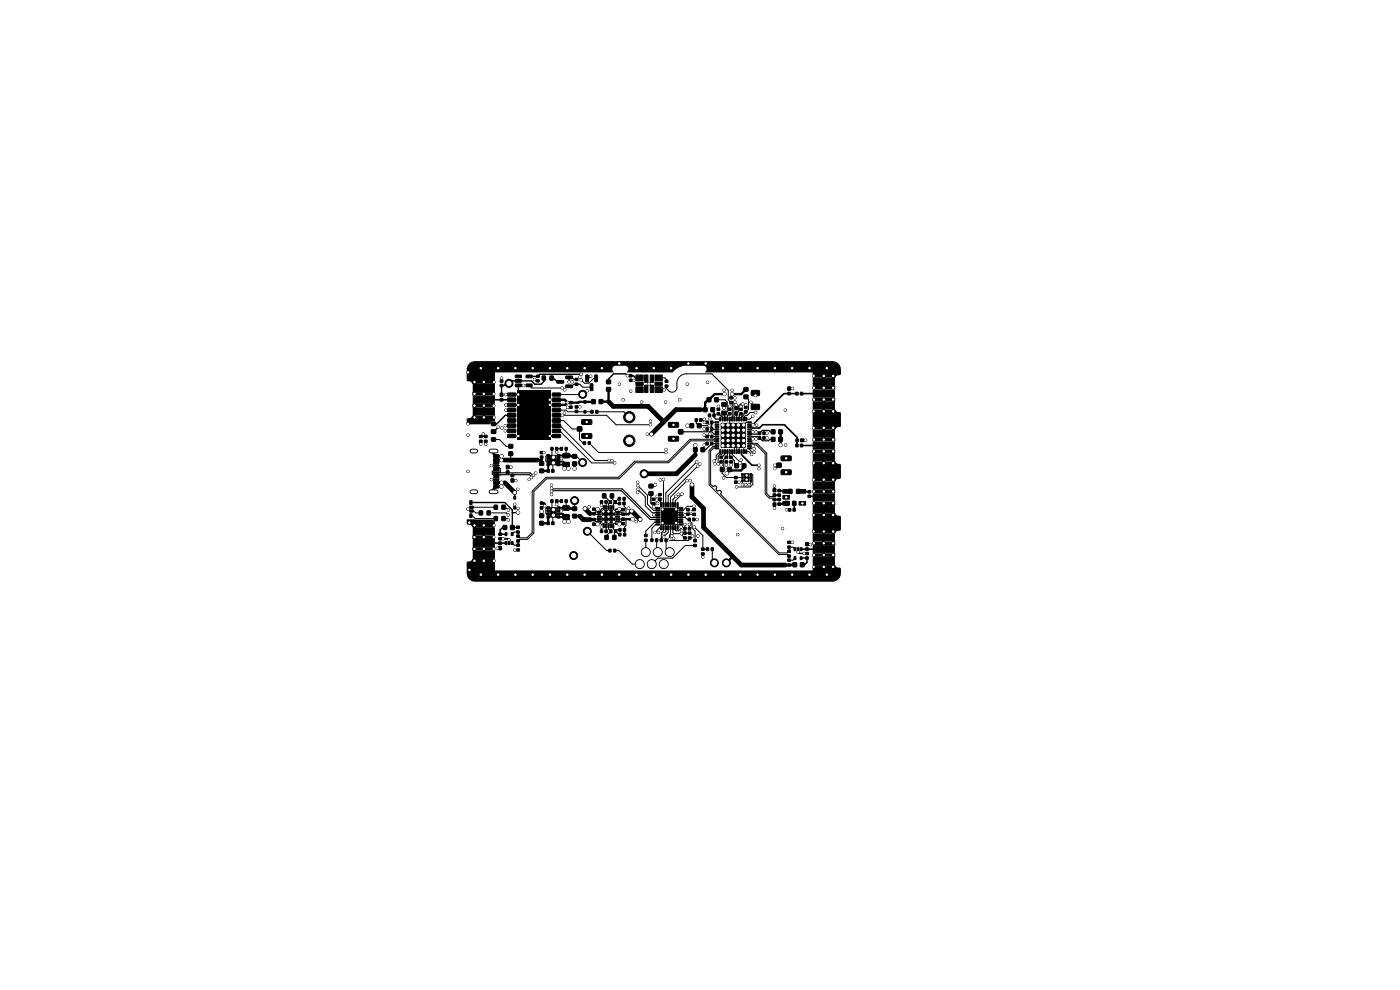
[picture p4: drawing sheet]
<svg xmlns="http://www.w3.org/2000/svg" width="297mm" height="210mm" viewBox="0 0 297 210" stroke-linecap="round" stroke-linejoin="round" font-family="sans-serif">
<g fill="none" stroke="#000" stroke-width=".21">
<path d="M102 92.6h1.1M102 93.6v.6M102.5 92.1v.5M103.1 93.6v.7M104.3 98.8h1M104.7 93.2h1.2l1.5 1.5h.9M107.2 91.4h1.3M107.2 90.3h1.3M107.3 87h1.2M108.3 96.2v1.4M110 83.7h.1M112.2 81.8l.6 .5h6.5"/>
<path d="M116.3 96.6h-.3l-.2 .2v1l.5 .1M116.6 92.5h.1M117.1 95.2v1.5l.3 .3M117.3 98.3v1.6M118.1 88.1h10.6l2 2h7.3M118.1 89.2h1.5l1.8 1.8h1.5v2.3l.8 .7h.3M118.1 83.7h5.4M118.1 87h2l.4 .4h5.1M118.1 95.9h.1M118.5 97.3h.6M118.7 91.4l6.8 6.8h4.9M118.8 90.3l7.4 7.4h3"/>
<path d="M118.9 95.2h-.8v.7M120.1 95.2v1.5M121.3 82l.5-.5h1.2l.6 .6h1.9M121.3 80.1l.5 .4h.4M122.3 96.8l1.3 1.3M123 86.3h-.7M125 94l2 2h14.3M126.4 80.3h-.5l-1 1h-.9l-.7-.7M126.6 87.4h5.8l1.1 1.1M137.7 81.4l.6 .6M139.7 80.2h1.3l.4 .3v.4M141.4 81.9v.5l.5 .5a1 1 0 0 0 1.1 .2 1 1 0 0 0 .6-.9v-.9a2 2 0 0 1 2-2h5.4l3.5 3.5v2l.8 .9v3.2"/>
<path d="M147.8 98l-6.6 6.6v2.5M148 98.9l-6.3 6.3v1.9M150.5 88.1l.1 .7M151.8 95.1l-.4-.1-.6 .7v7l.4 .5 .6-.1 .3 .3-.2 .4 .3 .3 .5-.1 .3 .2v.7l12.3 12.4h1.8l.3-.4v-.8h.8l.5 .4M151.8 94.6l-.5 .1-.9 .8v7.4l14.8 14.7h1.9l.3 .4v.8h.8l.5-.4M152 84.8h1.8l.5 .5v2l.4 .4M152.1 93.1l-5.7 .1-4.7 4.6h-7.1l-3.4 3.4h-15.4l-2.9 3v8.8l-1.1 1.1h-1.6l-.3-.4v-.8h-.8l-.5 .4M152.1 93.6l-5.6-.1-4.6 4.7h-7.1l-3.4 3.4h-15.4l-2.8 2.7v8.8l-1.3 1.3h-1.7l-.3 .4v.8h-.8l-.5-.4M152.4 86.2v.6M152.8 95.8l-.8 .8v.8l-.5 .4M153.3 95.8v.4l-.3 .3h-.4l-.2 .2v1.7M153.6 85.7v.9"/>
<path d="M154 97l-.5 .5v1.8M154 99.2h-.4l-.4 .4v.8l.9 .9h1.9M154.8 86.2v.6M154.8 88.9v2.7M155.1 84.4h.8M155.3 95.8v.6l1.7 1.8M155.8 92.6v3.2M155.9 85.3l-.2 .2 .1 3.4M156.2 85.9v.3M156.3 87.8v1.1M156.3 93.1v2.7M156.8 93.6v2.2"/>
<path d="M157.2 86.3v.5M157.2 87.8l-.4 .4v.7M157.4 88.3h.1M157.5 85.7h-.4l-.4 .4v1.1l-.5 .5M157.8 94.6v1.2M158.2 85.9v.5M158.2 84.2l.6 .5v2.1l-1.5 1.7v.4M158.3 95.8h.5l.6 .6M159 89.6h-.7l-2.8 2.8M159 94.6h.7l.2-.2h.5l1.9 1.9v8.5l.9 .9h.8l.3 .3M159 93.1h.7M159 93.6h.3l.2 .4"/>
<path d="M159 95.1v.3l.5 .5h.6M159 90.1h.7M159 91.6h.7M159 90.6h.5l.2 .2-.3 .3h-.4M159.3 85.4l.9 .9M159.5 94h1.1l2.1 2.1v8.6l.6 .6h.7l.3-.3M159.5 94l-.5 .1M159.7 88.3l-.6 .6h-.8M160.3 87.5h-1.2l-.5 .6h-.4l-.4 .4v.4M162.1 91.9h.6M162.1 92.9h.6M162.7 92.9h.1"/>
<path d="M170.2 93.4h.7M99.9 109.4h.3l.6 .6h4.4M100 108.4h.5l.4 .4h1.1M100 107.6h5.2M103.7 108.8h3.7l.4 .5M104.3 101.8h1M106.8 110h.7l.3 .3M106.8 107.6h.4l.6 .6M109.2 116.7h.7M116.3 107.7l-.5 .1v1.1l.5 .1M117.1 106.3v1.5l.3 .3M117.3 109.4v1.6"/>
<path d="M118.1 107h.1M118.5 108.4h.6M119.1 106.3h-1v.7M120.1 106.3v1.4M121.9 106.2v1.7M124.6 112.7l4.1 4.1h.7M127.4 110.6v.5l.2 .2h.5M127.6 111.8v.9M127.6 112h.1M127.6 106.5v.7M127.6 107.2h.1M128.1 107.9h-.4l-.3 .3v.4"/>
<path d="M128.2 105.2l1.3 1.3-.4 .4v.8M128.6 106.5v1.2M128.6 111.6v1.1M129.1 111.6v.6l.5 .5-.9 .9v.4M129.8 105.1v.7l1 1h.6M130.1 111.6v.6l1.2 1.2h.2M130.4 116.8h.9l2.9 2.9h1.5M131.4 105.8h-.2l-1.1 1.1v.8M131.5 112.4h-.6l-.6 .6v1M132.4 105.8v1.6l.4 .4v1.3M132.8 110.1v1.4l-.3 .3v1.5M135.3 103.8l1.6 1.6v1.9l1.4 1.5h1.3"/>
<path d="M135.3 103l2.1 2.1v1.9l1.2 1.3h1M137 114.6v2.5M138.7 109.3h.9M139.3 111.3l-1 .8v2.5M139.3 114.6v2.3M139.6 110.8h-.7l-1.9 1.9v.9M140.2 111.9h-.2l-1.1 1.1M140.7 101.7v5.4M140.7 111.9v.7l-.4 .4v1.5M141.2 111.9v.9l-.4 .4M141.3 114.6v1.8l.8 .7M141.7 111.9v1.1l-.9 .9"/>
<path d="M142.2 111.9v1.4l-.2 .2v.9l.4 .3h3.7l.2-.2v-.4M142.8 110.3h1.6M142.8 108.8h1.6M142.8 111.9v1.1l.2 .2M143 113.2h1.5v.2l.8 .7M143 113.2l-.5 .5M143.2 110.8h1.2M143.4 105.3l-.6 .7v1.1M143.7 107.8h.7M143.7 107.1v.7M143.7 107.8l-.3 .3M144.4 109.8h.9l.5 .4h.4"/>
<path d="M144.5 111.8v.3l-.6 .5h-.5l-.2-.1v-.6M144.7 104.8l-1.5 1.5v.8M145.3 112.2v.9h1M145.7 102l-3.5 3.5v1.6M146 109.1h1.2M146.1 108.1l.4 .4M146.2 110.4l.6 .6v1l.6 .7v2M146.9 113.7l-.4 .4M147.2 108.1v-.7h-1.4l-.9 .9h-.2M147.3 111.8l1.8 1.8v2.9M147.4 115.7h-2l-2.7 2.7h-3.2l-1.2 1.3M147.9 110.2h-.7"/>
<path d="M149.1 117.5v.7M149.1 116.5h1M151.1 116.5v2.5M156.1 101.3h1.4M156.2 102.3h.6M157.5 100.7v.5M157.5 102v.8M157.5 102.8h.1M158.4 101.3h.9M159.3 100.7l.4 .1v2l-.6 .5h-2.9M159.3 102v.4l-.4 .4M167.4 115l.7 .1"/>
</g>
<path d="M99.5 77.1l.6-.4 .7-.1h75.8a1.8 1.8 0 0 1 1.8 1.8v1l-.3 .2a.86 .86 0 0 0-1 .6l-2.1-.1v1.8l2.1-.1 .1 .9-4.7-.1v-.7h2v-1.8h-2.1v-1.1h-22.8a.76 .76 0 0 0 .3-.8 .76 .76 0 0 0-.7-.6h-3.6a3.8 3.8 0 0 0-2.9 1.4h-9.7a.76 .76 0 0 0 .3-.8 .76 .76 0 0 0-.7-.6h-2a.75 .75 0 0 0-.7 .5 .75 .75 0 0 0 .3 .9h-25.2v2.4h-2.1v1.8h2.1v.7l-4.8 .1 .1-.9 2.1 .1v-1.8l-2.1 .1-.5-.5-.7-.2-.1-2.6zM100.2 85.6l4.8 .1-.1 .7h-2v1.8h2.1v1.2l-.8 .1-.2 .5h-5l.1-1.2 .7-.2 .4-.5 2.2 .1v-1.8l-2.2 .1zM109.7 82.9h7.2v10.4h-7.2zM172.4 95.4h4.8l-.1 .8-2.1-.1v1.8l2.1-.1 .5 .5 .7 .2 .1 2.8-.3 .3a.86 .86 0 0 0-1 .6l-2.1-.1v1.8l2.1-.1 .1 .9-4.8-.1 .1-.7h2v-1.8h-2.1v-4.2h2.1v-1.8h-2.1zM172.4 84.4h4.8l-.1 .8-2.1-.1v1.8l2.1-.1 .5 .5 .7 .2 .1 2.8-.3 .3a.86 .86 0 0 0-1 .6l-2.1-.1v1.8l2.1-.1 .1 .9-4.8-.1 .1-.7h2v-1.8h-2.1v-4.2h2.1v-1.8h-2.1zM100.2 116l4.8 .1-.1 .7h-2v1.8h2.1v2.4h67.4v-1.1h2.1v-1.8h-2.1v-.7l4.7-.1v.9l-2.1-.1v1.8l2.2-.1 .4 .5 .7 .2 .1 1.1a1.8 1.8 0 0 1-1.8 1.8h-75.8a1.8 1.8 0 0 1-1.8-1.8l.1-2.4 .7-.2 .5-.5 2.1 .1v-1.8l-2.2 .1zM99 110.2h5.6l.4 .5v1.1h-2.1v1.8h2.1v.7h-4.8l.1-.8 2.1 .1v-1.8l-2.2 .1-.4-.5-.7-.2zM172.4 106.4h4.8l-.1 .8-2.1-.1v1.8l2.1-.1 .5 .5 .7 .2 .1 2.8-.3 .3a.86 .86 0 0 0-1 .6l-2.1-.1v1.8l2.1-.1 .1 .9-4.8-.1 .1-.7h2v-1.8h-2.1v-4.2h2.1v-1.8h-2.1z" fill="#000"/>
<g fill="#000" stroke="#000" stroke-width=".21">
<path d="M109.3 79.6h1.2l.1 .5h-1.2zM111.6 79.6h1.2l.1 .5h-1.2zM113.8 79.6h.6v.5h-.6zM115 79.8h.7v.8h-.7zM116.7 79.8h.7v.8h-.7zM124.3 79.6h.5v1.4l-.5-.1zM126.2 79.6h.5v1.4l-.5-.1zM133.5 79.5h.6v.5h-.6zM137.9 79.6h.7v1.5h-.7zM100.4 84.1h4.5v1.5h-4.5zM100.4 86.6h4.5v1.5h-4.5zM100.4 81.6h4.5v1.5h-4.5z"/>
<path d="M101.7 92.4h.6v.4h-.6zM101.7 93.4h.6v.4h-.6zM102.8 92.4h.5v.4h-.5zM102.8 93.4h.5v.4h-.5zM104.3 92.9h.8v.7h-.8zM104.3 91.2h.8v.7h-.8zM104.3 89.6h.8v.7h-.8zM104.7 96.5h1.1v.5l-1 .1zM104.7 97.3h1.1v.5l-1 .1zM104.7 98.6h1.1l.1 .2-1.1 .1zM104.7 99.6h1.1l.1 .2-1.1 .1zM104.7 99.1h1.1l.1 .2-1.1 .1z"/>
<path d="M104.7 98.1h1.1l.1 .2-1.1 .1zM106.1 84.5h.6v.6h-.6zM106.1 81.5h.6v.5h-.6zM106.1 80.6h.6v.5h-.6zM106.1 83.4h.6v.7h-.6zM107.4 98.7h.6v.7h-.6zM107.9 95.9h.9v.7h-.9zM107.9 94.3h.9v.7h-.9zM109.3 80.5h1.2l.1 .5-1.2 .1zM109.3 81.5h1.2l.1 .5h-1.2zM107.7 83.4h1.6l.1 .5-1.6 .1zM107.7 84.5l1.6-.1 .1 .7-.1 .1h-1.5l-.1-.2z"/>
<path d="M107.7 85.6l1.6-.1 .1 .7-.1 .1h-1.5l-.1-.2zM107.7 86.7l1.6-.1 .1 .7-.1 .1h-1.5l-.1-.2zM107.7 87.8l1.6-.1 .1 .7-.1 .1h-1.5l-.1-.2zM107.7 88.9l1.6-.1 .1 .7-.1 .1h-1.5l-.1-.2zM107.7 90l1.6-.1 .1 .7-.1 .1h-1.5l-.1-.2zM107.7 91.1l1.6-.1 .1 .7-.1 .1h-1.5l-.1-.2zM107.7 92.2h1.6l.1 .5-1.6 .1zM111.6 81.5h1.2l.1 .5h-1.2zM113.8 80.5h.6v.5h-.6zM114.6 95.8h.6v.5h-.6zM114.6 96.7h.6v.5h-.6zM114.5 97.9h.8v.8h-.8z"/>
<path d="M114.5 99.5h.8v.8h-.8zM116 96.4h.6v.5h-.6zM116 97.1h.6v.4h-.6zM116 97.7h.6v.5h-.6zM116 98.4h.6v.4h-.6zM116.1 99.6h.5v.6h-.5zM116.8 96.6h1.2v2h-1.2zM117 99.6h.5v.6h-.5zM116.9 94.9h.4v.6h-.4zM118.2 98.4h.6v.4h-.6zM118.2 97.7h.6v.5h-.6zM118.2 97.1h.6v.4h-.6z"/>
<path d="M118.2 96.4h.6v.5h-.6zM117.9 94.9h.4v.6h-.4zM117.2 92.2h1.6l.1 .5-1.6 .1zM117.2 91.1l1.6-.1 .1 .7-.2 .1h-1.4l-.2-.2zM117.2 90l1.6-.1 .1 .7-.2 .1h-1.4l-.2-.2zM117.2 88.9l1.6-.1 .1 .7-.2 .1h-1.4l-.2-.2zM117.2 87.8l1.6-.1 .1 .7-.2 .1h-1.4l-.2-.2zM117.2 86.7l1.6-.1 .1 .7-.2 .1h-1.4l-.2-.2zM117.2 85.6l1.6-.1 .1 .7-.2 .1h-1.4l-.2-.2zM117.2 84.5l1.6-.1 .1 .7-.2 .1h-1.4l-.2-.2zM117.2 83.4h1.6l.1 .5-1.6 .1zM118.9 94.9h.4v.6h-.4z"/>
<path d="M118.2 80.7h1.3l.1 .5-1.4 .1zM119.9 94.9h.4v.6h-.4zM119.4 96.2h1.3l.1 .2v.6l-.2 .2-1.1-.1-.1-.2zM119.4 98.1h1.3l.1 .2v.6l-.2 .2-1.1-.1-.1-.2zM120.8 85.2h.6v.5h-.6zM120.8 86.1h.6v.5h-.6zM120 81.7h1.4l.1 .5h-1.4zM120 79.8h1.4l.1 .5h-1.4zM122 87h.6v.5h-.6zM122 86.1h.6v.5h-.6zM121.5 96.4h.8v.8h-.8zM121.5 98h.8v.7h-.8z"/>
<path d="M122.5 90.6h.9v.8h-.9zM122 80.3h.6v.4h-.6zM122 81.3h.6v.4h-.6zM123.4 89.1l2-.1 .2 .3v.6l-.3 .2-1.8-.1-.1-.2zM123.4 92h2l.2 .2v.6l-.3 .2h-1.8l-.1-.2zM123.8 93.7h.4v.6h-.4zM123.9 87.1h.4v.5h-.4zM123.9 85h.4v.5h-.4zM124.8 93.7h.4v.6h-.4zM125.2 81.4l.6 .1-.1 1.4-.5-.1zM125.4 87.1h.4v.5h-.4zM125.5 84.8h.8v.8h-.8z"/>
<path d="M126.4 87.1h.4v.5h-.4zM127.1 84.8h.8v.8h-.8zM128.7 82.2h.8v.8h-.8zM128.7 80.6h.8v.8h-.8zM133.5 80.4h.6v.5h-.6zM134.9 82.1h1.5v1.2h-1.5zM134.9 79.6h1.5v1.2h-1.5zM134.9 81.1h1.5v.7h-1.5zM136.7 79.6h.7v1.5h-.7zM136.7 81.7h.7v1.6h-.7zM137.9 81.7h.7v1.6h-.7zM138.9 82.1h1.6v1.2h-1.6z"/>
<path d="M138.9 81.1h1.6v.7h-1.6zM138.9 79.6h1.6v1.2h-1.6zM141.1 80.7h.6v.4h-.6zM141.1 81.7h.6v.4h-.6zM141.8 92.6h2l.2 .2v.6l-.3 .2h-1.8l-.1-.2zM141.8 89.7l2-.1 .2 .3v.6l-.3 .2-1.8-.1-.1-.2zM143.9 91.2h1v.8h-1zM146.4 89.9h.7v.8h-.7zM147.1 95h.8v.8h-.8zM147.5 88.8h.5v.6h-.5zM148 89.9h.7v.8h-.7zM148.4 88.8h.5v.6h-.5z"/>
<path d="M148.7 95h.8v.8h-.8zM149.2 86.5h.8v.8h-.8zM150 84.4h.8v.8h-.8zM149.8 92.3h.5v.6h-.5zM149.8 89.3h.5v.6h-.5zM149.8 90.7h.5v.6h-.5zM149.8 93.8h.5v.6h-.5zM150.8 86.5h.8v.8h-.8zM150.3 87.8h.5v.6h-.5zM150.7 92.3h.5v.6h-.5zM150.7 89.3h.5v.6h-.5zM150.7 90.7h.5v.6h-.5z"/>
<path d="M150.7 93.8h.5v.6h-.5zM151.6 84.4h.8v.8h-.8zM151.2 87.8h.5v.6h-.5zM151.7 89.5h.8v.2h-.8zM151.7 90h.8v.2h-.8zM151.7 90.5h.8v.2h-.8zM151.7 91h.8v.2h-.8zM151.7 91.5h.8v.2h-.8zM151.7 92h.8v.2h-.8zM151.7 92.5h.8v.2h-.8zM151.7 93h.8v.2h-.8zM151.7 93.5h.8v.2h-.8z"/>
<path d="M151.7 94h.8v.2h-.8zM151.7 94.5h.8v.2h-.8zM151.7 95h.8v.2h-.8zM152.1 86.6h.6v.5h-.6zM152.1 87.5h.6v.5h-.6zM152.7 95.4h.2v.8h-.2zM152.7 88.5h.2v.8h-.2zM152.7 97.7h.6v.5h-.6zM152.7 96.8h.6v.5h-.6zM153.1 87.2h1v.8h-1zM153.1 85.4h1v.8h-1zM153.2 95.4h.2v.8h-.2z"/>
<path d="M153.2 88.5h.2v.8h-.2zM152.8 99.2h.8v.8h-.8zM153.7 95.4h.2v.8h-.2zM153.7 88.5h.2v.8h-.2zM154.2 95.4h.2v.8h-.2zM154.2 88.5h.2v.8h-.2zM153.8 96.8h.6v.5h-.6zM153.8 97.7h.6v.5h-.6zM154.5 87.5h.6v.5h-.6zM154.5 86.6h.6v.5h-.6zM154.7 95.4h.2v.8h-.2zM154.7 88.5h.2v.8h-.2z"/>
<path d="M154.4 99.2h.8v.8h-.8zM155.2 95.4h.2v.8h-.2zM155.2 88.5h.2v.8h-.2zM154.8 96.8h.6v.5h-.6zM154.8 97.7h.6v.5h-.6zM154.8 84.2h.6v.4h-.6zM154.8 85.2h.6v.4h-.6zM155.7 95.4h.2v.8h-.2zM155.7 88.5h.2v.8h-.2zM155.9 87.4h.6v.6h-.6zM155.9 86.3h.6v.6h-.6zM156.2 95.4h.2v.8h-.2z"/>
<path d="M156.2 88.5h.2v.8h-.2zM155.9 98.4h.7v.8h-.7zM156.7 95.4h.2v.8h-.2zM156.7 88.5h.2v.8h-.2zM157.2 95.4h.2v.8h-.2zM157.2 88.5h.2v.8h-.2zM156.9 86.6h.6v.5h-.6zM156.9 87.5h.6v.5h-.6zM157.7 95.4h.2v.8h-.2zM157.7 88.5h.2v.8h-.2zM157.9 87.1h.6v.5h-.6zM157.9 86.2h.6v.5h-.6z"/>
<path d="M153 89.8h5.1v5.1h-5.1zM158.2 95.4h.2v.8h-.2zM158.2 88.5h.2v.8h-.2zM157.5 98.4h.7v.8h-.7zM157.8 82.2h.9v.8h-.9zM157.8 83.8h.9v.8h-.9zM158.6 95h.8v.2h-.8zM158.6 94.5h.8v.2h-.8zM158.6 94h.8v.2h-.8zM158.6 93.5h.8v.2h-.8zM158.6 93h.8v.2h-.8zM158.6 92.5h.8v.2h-.8z"/>
<path d="M158.6 92h.8v.2h-.8zM158.6 91.5h.8v.2h-.8zM158.6 91h.8v.2h-.8zM158.6 90.5h.8v.2h-.8zM158.6 90h.8v.2h-.8zM158.6 89.5h.8v.2h-.8zM159.4 85.8h1.6l.1 .2v.7l-.2 .2h-1.4l-.2-.2zM159.4 82.9l1.6-.1 .1 .3v.7l-.2 .2-1.4-.1-.2-.2zM160.9 91.6h.5v.6h-.5zM160.9 92.6h.5v.6h-.5zM161.8 91.6h.5v.6h-.5zM161.8 92.6h.5v.6h-.5z"/>
<path d="M163.6 92.8h.8v.8h-.8zM163.6 91.2h.8v.8h-.8zM164.8 98.3h.9v.8h-.9zM165.7 96.8l2-.1 .2 .3v.6l-.3 .2-1.8-.1-.1-.2zM165.7 99.7h2l.2 .2v.6l-.3 .2h-1.8l-.1-.2zM165.2 92.8h.8v.8h-.8zM165.2 91.2h.8v.8h-.8zM167.1 83.2h.6v.5h-.6zM167.1 82.1h.6v.7h-.6zM168.8 94.2h.5v.6h-.5zM168.8 83.2h.5v.6h-.5zM168.9 93.1h.5v.6h-.5z"/>
<path d="M169.8 94.2h.5v.6h-.5zM169.8 83.2h.5v.6h-.5zM169.8 93.1h.7v.6h-.7zM172.5 93.8h4.5v1.5h-4.5zM172.5 91.3h4.5v1.5h-4.5zM172.5 96.3h4.5v1.5h-4.5zM172.5 82.8h4.5v1.5h-4.5zM172.5 80.3h4.5v1.5h-4.5zM172.5 85.3h4.5v1.5h-4.5zM99.7 108.2h.7v.4h-.7zM99.7 107.4h.7v.4h-.7zM99.7 106.2h.4v.8h-.4z"/>
<path d="M99.7 109h.4v.8h-.4zM100.4 114.5h4.5v1.5h-4.5zM100.4 117h4.5v1.5h-4.5zM100.4 112h4.5v1.5h-4.5zM101.7 108.4h.7v.8h-.7zM103.3 108.4h.7v.8h-.7zM104.8 107.2h.7v.8h-.7zM104.8 109.6h.7v.8h-.7zM104.7 102.1h1.1v.5l-1 .1zM104.7 102.9h1.1v.5l-1 .1zM104.7 100.1h1.1l.1 .2-1.1 .1zM104.7 101.1h1.1l.1 .2-1.1 .1z"/>
<path d="M104.7 101.6h1.1l.1 .2-1.1 .1zM104.7 100.6h1.1l.1 .2-1.1 .1zM105.8 115.9h.6v.7h-.6zM105.8 113.1h.6v.5h-.6zM105.8 114h.6v.5h-.6zM105.8 115h.6v.5h-.6zM106.5 107.2h.7v.8h-.7zM106.5 109.6h.7v.8h-.7zM107.2 114.9h.3v.6h-.3zM107.2 113h.3v.6h-.3zM107.4 99.9h.6v.5h-.6zM106.7 111.5h.8v.8h-.8z"/>
<path d="M107.8 114.9h.4l-.1 .6h-.3zM108.5 114.9h.3v.6h-.3zM108.5 113h.3v.6h-.3zM108.4 101.6h.6v.7h-.6zM108.4 100.6h.6v.5h-.6zM108.3 111.5h.8v.8h-.8zM109 105.3h.4v.6h-.4zM109 107.4h.4v.6h-.4zM109.6 112.6h.6v.5h-.6zM109.6 111.6h.6v.5h-.6zM109.6 114.5h.6v.5h-.6zM109.6 113.5h.6v.5h-.6z"/>
<path d="M109.6 116.4h.6v.5h-.6zM109.6 115.4h.6v.5h-.6zM114.6 106.5h.6v.5h-.6zM114.6 107.4h.6v.5h-.6zM114.5 109h.8v.8h-.8zM114.5 110.6h.8v.8h-.8zM116 107.5h.6v.5h-.6zM116 108.2h.6v.4h-.6zM116 108.8h.6v.5h-.6zM116 109.5h.6v.4h-.6zM116.1 110.7h.5v.6h-.5zM116.8 107.7h1.2v2h-1.2z"/>
<path d="M117 110.7h.5v.6h-.5zM116.9 106h.4v.6h-.4zM118.2 109.5h.6v.4h-.6zM118.2 108.8h.6v.5h-.6zM118.2 108.2h.6v.4h-.6zM118.2 107.5h.6v.5h-.6zM117.9 106h.4v.6h-.4zM118.9 106h.4v.6h-.4zM119.9 106h.4v.6h-.4zM119.4 107.3h1.3l.1 .2v.6l-.2 .2-1.1-.1-.1-.2zM119.4 109.2h1.3l.1 .2v.6l-.2 .2-1.1-.1-.1-.2zM121.5 107.5h.8v.8h-.8z"/>
<path d="M121.5 109.1h.8v.8h-.8zM125.7 108.7h.6v.5h-.6zM125.7 107.8h.6v.5h-.6zM125.7 110h.6v.5h-.6zM125.7 110.9h.6v.5h-.6zM126.8 108.5h.7v.2h-.7zM126.8 109h.7v.2h-.7zM126.8 109.5h.7v.2h-.7zM126.8 110h.7v.2h-.7zM126.8 110.5h.7v.2h-.7zM127.8 108.3h2.7v2.7h-2.7zM127.4 112.4h.5v.6h-.5z"/>
<path d="M127.4 106.2h.5v.6h-.5zM128 111.2h.2v.7h-.2zM128 107.3h.2v.7h-.2zM128.5 111.2h.2v.7h-.2zM128.5 107.3h.2v.7h-.2zM127.8 104.8h.7v.8h-.7zM128.3 112.4h.5v.6h-.5zM128.3 106.2h.5v.6h-.5zM129 111.2h.2v.7h-.2zM129 107.3h.2v.7h-.2zM128.3 113.6h.7v.8h-.7zM129.5 111.2h.2v.7h-.2z"/>
<path d="M129.5 107.3h.2v.7h-.2zM129.2 116.5h.4v.6h-.4zM129.3 106.2h.4v.6h-.4zM129.4 112.4h.4v.6h-.4zM130 111.2h.2v.7h-.2zM130 107.3h.2v.7h-.2zM129.5 104.8h.7v.8h-.7zM130.7 110.5h.7v.2h-.7zM130.7 110h.7v.2h-.7zM130.7 109.5h.7v.2h-.7zM130.7 109h.7v.2h-.7zM130.7 108.5h.7v.2h-.7z"/>
<path d="M130.2 116.5h.4v.6h-.4zM130 113.6h.7v.8h-.7zM130.3 106.2h.4v.6h-.4zM130.4 112.4h.4v.6h-.4zM131.2 105.5h.4v.6h-.4zM131.2 106.5h.5v.6h-.5zM131.3 113.1h.4v.6h-.4zM131.3 112.1h.5v.6h-.5zM131.9 108.8h.6v.5h-.6zM131.9 107.9h.6v.5h-.6zM131.9 109.9h.6v.5h-.6zM131.9 110.8h.6v.5h-.6z"/>
<path d="M132.1 106.5h.5v.6h-.5zM132.2 105.5h.4v.6h-.4zM132.2 112.1h.5v.6h-.5zM132.3 113.1h.4v.6h-.4zM136.7 114.4h.6v.4h-.6zM136.7 113.4h.6v.4h-.6zM137.7 102.7h.8v.8h-.8zM137.7 104.3h.8v.8h-.8zM138.4 106.6h.6v.5h-.6zM138.4 105.7h.6v.5h-.6zM138.1 114.3h.4v.6h-.4zM139.1 114.3h.4v.6h-.4z"/>
<path d="M139.7 105.6h.6v.5h-.6zM139.7 104.7h.6v.5h-.6zM139.1 107.6h.9v.2l-.8 .1zM139.1 108.1h.9v.2l-.8 .1zM139.1 108.6h.9v.2l-.8 .1zM139.1 109.1h.9v.2l-.8 .1zM139.1 109.6h.9v.2l-.8 .1zM139.1 110.1h.9v.2l-.8 .1zM139.1 110.6h.9v.2l-.8 .1zM139.1 111.1h.9v.2l-.8 .1zM140.1 106.6l.3 .1-.1 .8h-.2zM140.1 111.5h.3l-.1 .9-.2-.1z"/>
<path d="M140.1 114.3h.4v.6h-.4zM140.6 106.6l.3 .1-.1 .8h-.2zM140.6 111.5h.3l-.1 .9-.2-.1zM141.1 106.6l.3 .1-.1 .8h-.2zM141.1 111.5h.3l-.1 .9-.2-.1zM141.1 114.3h.4v.6h-.4zM141.6 106.6l.3 .1-.1 .8h-.2zM141.6 111.5h.3l-.1 .9-.2-.1zM142.1 106.6l.3 .1-.1 .8h-.2zM142.1 111.5h.3l-.1 .9-.2-.1zM142.6 106.6l.3 .1-.1 .8h-.2zM142.6 111.5h.3l-.1 .9-.2-.1z"/>
<path d="M143.1 106.6l.3 .1-.1 .8h-.2zM143.1 111.5h.3l-.1 .9-.2-.1zM140.3 107.8h3.4v3.4h-3.4zM143.6 106.6l.3 .1-.1 .8h-.2zM143.6 111.5h.3l-.1 .9-.2-.1zM144 111.1h.8l.1 .2-.9 .1zM144 110.6h.8l.1 .2-.9 .1zM144 110.1h.8l.1 .2-.9 .1zM144 109.6h.8l.1 .2-.9 .1zM144 109.1h.8l.1 .2-.9 .1zM144 108.6h.8l.1 .2-.9 .1zM144 108.1h.8l.1 .2-.9 .1z"/>
<path d="M144 107.6h.8l.1 .2-.9 .1zM145.1 111.9h.4v.5h-.4zM145 113.9h.6v.4h-.6zM145 112.9h.6v.4h-.6zM145.7 108.8h.5v.5h-.5zM145.7 107.9h.5v.5h-.5zM146 109.9h.5v.6h-.5zM146 111.9h.5v.5h-.5zM146 113.9h.6v.4h-.6zM146 112.9h.6v.4h-.6zM146.9 109.9h.5v.6h-.5zM147.2 115.5h.5v.4h-.5z"/>
<path d="M147.2 114.5h.5v.4h-.5zM147 107.9h.5v.4h-.5zM147 108.9h.5v.4h-.5zM148.8 116.3h.6v.4h-.6zM148.8 117.3h.6v.4h-.6zM149.9 116.2h.4v.6h-.4zM150.9 116.2h.4v.6h-.4zM155.8 101.1h.6v.5h-.6zM155.8 102h.6v.5h-.6zM157.4 100.5h.3v.3h-.3zM157.4 101.1h.3v.4h-.3zM157.4 101.8h.3v.3h-.3z"/>
<path d="M157.9 100.5h1v1.6h-1zM159.1 101.8h.3v.3h-.3zM159.1 101.1h.3v.4h-.3zM159.1 100.5h.3v.3h-.3zM164 104.8h.6v.5h-.6zM164 103.6h.6v.7h-.6zM164 106.7h.6v.7h-.6zM164 105.7h.6v.5h-.6zM165 104.8h.6v.5h-.6zM165 103.8h.6v.5h-.6zM165 105.7h.6v.5h-.6zM165 106.7h.6v.5h-.6z"/>
<path d="M167.3 107.9h.5v.5h-.5zM166.5 106.4h.7v.8h-.7zM167.3 103.8h.7v.8h-.7zM166.1 106.4h1.4v.8h-1.4zM166.1 105.1h1.4v.8h-1.4zM166.1 103.9h1.4v.7h-1.4zM167.1 116.7h.6v.5h-.6zM167.1 117.7h.6v.5h-.6zM167.1 118.6h.6v.5h-.6zM167.1 119.6h.6v.5h-.6zM167.1 114.8h.6v.5h-.6zM167.1 115.8h.6v.5h-.6z"/>
<path d="M168.2 119.4h.8v.8h-.8zM168.2 107.9h.5v.5h-.5zM168.5 116.2h.3v.6h-.3zM168.5 118.1h.3v.6h-.3zM168.2 106.4h.6v.8h-.6zM169 103.8h.7v.8h-.7zM169.1 116.2h.4l-.1 .6h-.3zM169.8 119.4h.8v.8h-.8zM169.8 116.2h.3v.6h-.3zM169.8 118.1h.3v.6h-.3zM169.5 103.9h1.4v.7h-1.4zM169.5 106.4h1.4v.8h-1.4z"/>
<path d="M170.9 116.2h.6v.5h-.6zM170.9 118.1h.6v.5h-.6zM170.9 117.2h.6v.5h-.6zM170.9 115.1h.6v.7h-.6zM171.4 104.1h.6v.5h-.6zM171.4 105h.6v.5h-.6zM172.5 104.8h4.5v1.5h-4.5zM172.5 102.3h4.5v1.5h-4.5zM172.5 107.3h4.5v1.5h-4.5zM172.5 115.8h4.5v1.5h-4.5zM172.5 113.3h4.5v1.5h-4.5zM172.5 118.3h4.5v1.5h-4.5z"/>
<circle cx="99.3" cy="79" r=".25"/>
<circle cx="102" cy="78.1" r=".25"/>
<circle cx="105.7" cy="78.1" r=".25"/>
<circle cx="109.3" cy="78.1" r=".25"/>
<circle cx="113" cy="78.1" r=".25"/>
<circle cx="116.7" cy="78.1" r=".25"/>
<circle cx="120.4" cy="78.1" r=".25"/>
<circle cx="123" cy="80" r=".25"/>
<circle cx="123.3" cy="79.4" r=".25"/>
<circle cx="124" cy="78.1" r=".25"/>
<circle cx="125.3" cy="79.8" r=".25"/>
<circle cx="127.7" cy="78.1" r=".25"/>
<circle cx="131.4" cy="77.1" r=".25"/>
<circle cx="133.1" cy="79.7" r=".25"/>
<circle cx="135" cy="78.1" r=".25"/>
<circle cx="138.7" cy="78.1" r=".25"/>
<circle cx="142.4" cy="78.1" r=".25"/>
<circle cx="146" cy="77.1" r=".25"/>
<circle cx="149.7" cy="77.1" r=".25"/>
<circle cx="153.4" cy="78.1" r=".25"/>
<circle cx="157" cy="78.1" r=".25"/>
<circle cx="160.7" cy="78.1" r=".25"/>
<circle cx="164.4" cy="78.1" r=".25"/>
<circle cx="168.1" cy="78.1" r=".25"/>
<circle cx="171.7" cy="78.1" r=".25"/>
<circle cx="172.6" cy="79.8" r=".25"/>
<circle cx="174.8" cy="79.7" r=".25"/>
<circle cx="175.4" cy="78.1" r=".25"/>
<circle cx="176.7" cy="79.7" r=".25"/>
<circle cx="99.3" cy="89.9" r=".25"/>
<circle cx="99.3" cy="92.3" r=".25"/>
<circle cx="100.7" cy="83.5" r=".25"/>
<circle cx="100.7" cy="88.5" r=".25"/>
<circle cx="100.7" cy="81" r=".25"/>
<circle cx="100.7" cy="86" r=".25"/>
<circle cx="102" cy="94.2" r=".25"/>
<circle cx="102.6" cy="92" r=".25"/>
<circle cx="102.6" cy="88.6" r=".25"/>
<circle cx="102.6" cy="83.6" r=".25"/>
<circle cx="102.6" cy="81" r=".25"/>
<circle cx="102.6" cy="86" r=".25"/>
<circle cx="103" cy="94.3" r=".25"/>
<circle cx="104.3" cy="98.7" r=".25"/>
<circle cx="104.7" cy="83.6" r=".25"/>
<circle cx="104.7" cy="86" r=".25"/>
<circle cx="104.8" cy="88.6" r=".25"/>
<circle cx="104.8" cy="81" r=".25"/>
<circle cx="105.7" cy="90.6" r=".25"/>
<circle cx="106.4" cy="80.2" r=".25"/>
<circle cx="106.4" cy="96.8" r=".35"/>
<circle cx="106.4" cy="97.6" r=".35"/>
<circle cx="106.5" cy="90.8" r=".25"/>
<circle cx="107.2" cy="90.3" r=".25"/>
<circle cx="107.2" cy="91.4" r=".25"/>
<circle cx="107.3" cy="85.9" r=".25"/>
<circle cx="107.3" cy="87" r=".25"/>
<circle cx="107.3" cy="83.7" r=".25"/>
<circle cx="108" cy="81.3" r=".85"/>
<circle cx="108.4" cy="99.1" r=".25"/>
<circle cx="109.9" cy="85.9" r=".25"/>
<circle cx="109.9" cy="92.5" r=".25"/>
<circle cx="110" cy="83.7" r=".25"/>
<circle cx="111" cy="81.7" r=".25"/>
<circle cx="113.4" cy="80.5" r=".25"/>
<circle cx="115.4" cy="96" r=".25"/>
<circle cx="116.6" cy="85.9" r=".25"/>
<circle cx="116.6" cy="92.5" r=".25"/>
<circle cx="116.7" cy="84.8" r=".25"/>
<circle cx="117.4" cy="98.2" r=".35"/>
<circle cx="117.4" cy="97" r=".35"/>
<circle cx="118.1" cy="95.9" r=".25"/>
<circle cx="119.1" cy="97.3" r=".25"/>
<circle cx="119.3" cy="88.1" r=".25"/>
<circle cx="119.3" cy="82.3" r=".25"/>
<circle cx="119.7" cy="87.6" r=".25"/>
<circle cx="119.8" cy="99.4" r=".35"/>
<circle cx="119.8" cy="82.7" r=".25"/>
<circle cx="120.4" cy="85.4" r=".25"/>
<circle cx="120.4" cy="86.4" r=".25"/>
<circle cx="120.6" cy="99.4" r=".35"/>
<circle cx="120.7" cy="81" r=".25"/>
<circle cx="121.4" cy="81" r=".25"/>
<circle cx="121.9" cy="99.4" r=".35"/>
<circle cx="123" cy="86.3" r=".25"/>
<circle cx="123.3" cy="80.6" r=".25"/>
<circle cx="123.6" cy="98.1" r=".85"/>
<circle cx="123.6" cy="83.6" r=".85"/>
<circle cx="124.5" cy="92.5" r=".25"/>
<circle cx="124.5" cy="89.5" r=".25"/>
<circle cx="124.6" cy="82.9" r=".25"/>
<circle cx="129.2" cy="97.7" r=".25"/>
<circle cx="129.8" cy="97.7" r=".25"/>
<circle cx="130.4" cy="98.2" r=".25"/>
<circle cx="131.4" cy="81.5" r=".25"/>
<circle cx="132.2" cy="84.8" r=".25"/>
<circle cx="133.5" cy="93.5" r="1.2"/>
<circle cx="133.5" cy="88.5" r="1.2"/>
<circle cx="133.8" cy="83" r=".25"/>
<circle cx="134.4" cy="80.7" r=".25"/>
<circle cx="136.1" cy="85.3" r=".25"/>
<circle cx="137.3" cy="92.1" r=".25"/>
<circle cx="137.7" cy="81.4" r=".25"/>
<circle cx="138" cy="90.1" r=".25"/>
<circle cx="138" cy="89.3" r=".25"/>
<circle cx="138.2" cy="92.1" r=".35"/>
<circle cx="140.9" cy="82.7" r=".25"/>
<circle cx="141.2" cy="85.3" r=".25"/>
<circle cx="141.3" cy="96" r=".25"/>
<circle cx="141.3" cy="95.3" r=".25"/>
<circle cx="142.9" cy="93.1" r=".25"/>
<circle cx="142.9" cy="90.1" r=".25"/>
<circle cx="144.2" cy="84.8" r=".25"/>
<circle cx="145.8" cy="81.5" r=".25"/>
<circle cx="145.9" cy="90.3" r=".35"/>
<circle cx="147.5" cy="94.4" r=".35"/>
<circle cx="147.8" cy="98" r=".25"/>
<circle cx="148" cy="98.9" r=".25"/>
<circle cx="148.5" cy="98.4" r=".25"/>
<circle cx="149.4" cy="89" r=".25"/>
<circle cx="149.4" cy="92.3" r=".25"/>
<circle cx="149.4" cy="91" r=".25"/>
<circle cx="149.4" cy="94.4" r=".25"/>
<circle cx="149.4" cy="89.6" r=".25"/>
<circle cx="150.1" cy="81.1" r=".25"/>
<circle cx="150.5" cy="90.3" r=".25"/>
<circle cx="150.6" cy="92.1" r=".25"/>
<circle cx="150.6" cy="88.8" r=".25"/>
<circle cx="151.5" cy="97.8" r=".25"/>
<circle cx="151.7" cy="98.4" r=".25"/>
<circle cx="152.4" cy="98.4" r=".25"/>
<circle cx="152.4" cy="86.2" r=".25"/>
<circle cx="153" cy="98.6" r=".25"/>
<circle cx="153.3" cy="94.5" r=".35"/>
<circle cx="153.3" cy="91.3" r=".35"/>
<circle cx="153.3" cy="90.1" r=".35"/>
<circle cx="153.3" cy="93.4" r=".35"/>
<circle cx="153.3" cy="92.4" r=".35"/>
<circle cx="153.6" cy="86.6" r=".25"/>
<circle cx="153.6" cy="82.8" r=".25"/>
<circle cx="153.7" cy="83.6" r=".35"/>
<circle cx="154" cy="99.2" r=".25"/>
<circle cx="154.1" cy="98.6" r=".25"/>
<circle cx="154.4" cy="94.5" r=".35"/>
<circle cx="154.4" cy="91.3" r=".35"/>
<circle cx="154.5" cy="90.1" r=".35"/>
<circle cx="154.5" cy="93.4" r=".35"/>
<circle cx="154.5" cy="92.4" r=".35"/>
<circle cx="154.8" cy="86.2" r=".25"/>
<circle cx="155.1" cy="98.6" r=".25"/>
<circle cx="155.3" cy="83.6" r=".35"/>
<circle cx="155.3" cy="82.8" r=".25"/>
<circle cx="155.6" cy="94.5" r=".35"/>
<circle cx="155.6" cy="91.3" r=".35"/>
<circle cx="155.6" cy="90.1" r=".35"/>
<circle cx="155.6" cy="93.4" r=".35"/>
<circle cx="155.6" cy="92.4" r=".35"/>
<circle cx="155.9" cy="85.3" r=".25"/>
<circle cx="155.9" cy="84.4" r=".25"/>
<circle cx="156.2" cy="85.9" r=".25"/>
<circle cx="156.6" cy="94.5" r=".35"/>
<circle cx="156.6" cy="91.3" r=".35"/>
<circle cx="156.6" cy="90.1" r=".35"/>
<circle cx="156.6" cy="93.4" r=".35"/>
<circle cx="156.6" cy="92.4" r=".35"/>
<circle cx="157" cy="98.2" r=".25"/>
<circle cx="157.2" cy="86.3" r=".25"/>
<circle cx="157.2" cy="97.6" r=".25"/>
<circle cx="157.5" cy="85.7" r=".25"/>
<circle cx="157.7" cy="94.5" r=".35"/>
<circle cx="157.7" cy="91.3" r=".35"/>
<circle cx="157.7" cy="90.1" r=".35"/>
<circle cx="157.7" cy="93.4" r=".35"/>
<circle cx="157.7" cy="92.4" r=".35"/>
<circle cx="158.2" cy="85.9" r=".25"/>
<circle cx="159.3" cy="85.3" r=".25"/>
<circle cx="159.5" cy="96.4" r=".25"/>
<circle cx="159.7" cy="91.6" r=".25"/>
<circle cx="159.7" cy="94.6" r=".25"/>
<circle cx="159.7" cy="88.3" r=".25"/>
<circle cx="159.7" cy="93.1" r=".25"/>
<circle cx="159.7" cy="90.1" r=".25"/>
<circle cx="160" cy="95.2" r=".25"/>
<circle cx="160" cy="95.9" r=".25"/>
<circle cx="160.2" cy="83.9" r=".25"/>
<circle cx="160.3" cy="87.5" r=".25"/>
<circle cx="160.4" cy="91.6" r=".25"/>
<circle cx="160.4" cy="93.1" r=".25"/>
<circle cx="160.5" cy="90.2" r=".25"/>
<circle cx="161" cy="98.7" r=".25"/>
<circle cx="161" cy="99.4" r=".25"/>
<circle cx="162.7" cy="92.9" r=".25"/>
<circle cx="162.7" cy="91.9" r=".25"/>
<circle cx="164.4" cy="98.7" r=".25"/>
<circle cx="164.4" cy="99.4" r=".25"/>
<circle cx="165.6" cy="94.4" r=".35"/>
<circle cx="166.6" cy="87" r=".25"/>
<circle cx="166.6" cy="94.4" r=".25"/>
<circle cx="166.8" cy="97.2" r=".25"/>
<circle cx="168.1" cy="82.4" r=".25"/>
<circle cx="170.9" cy="93.4" r=".25"/>
<circle cx="172.6" cy="87.3" r=".25"/>
<circle cx="172.6" cy="98.3" r=".25"/>
<circle cx="172.6" cy="90.8" r=".25"/>
<circle cx="172.6" cy="82.3" r=".25"/>
<circle cx="172.6" cy="93.3" r=".25"/>
<circle cx="172.6" cy="84.8" r=".25"/>
<circle cx="172.7" cy="95.7" r=".25"/>
<circle cx="174.8" cy="82.3" r=".25"/>
<circle cx="174.8" cy="87.3" r=".25"/>
<circle cx="174.8" cy="93.3" r=".25"/>
<circle cx="174.8" cy="98.3" r=".25"/>
<circle cx="174.8" cy="84.8" r=".25"/>
<circle cx="174.8" cy="90.7" r=".25"/>
<circle cx="174.8" cy="95.7" r=".25"/>
<circle cx="176.7" cy="82.3" r=".25"/>
<circle cx="176.7" cy="87.2" r=".25"/>
<circle cx="176.7" cy="98.2" r=".25"/>
<circle cx="176.7" cy="93.2" r=".25"/>
<circle cx="176.8" cy="90.7" r=".25"/>
<circle cx="176.8" cy="84.7" r=".25"/>
<circle cx="176.8" cy="95.7" r=".25"/>
<circle cx="99.2" cy="108" r=".25"/>
<circle cx="99.3" cy="100" r=".25"/>
<circle cx="99.5" cy="110.8" r=".25"/>
<circle cx="100.7" cy="113.9" r=".25"/>
<circle cx="100.7" cy="118.9" r=".25"/>
<circle cx="100.7" cy="116.4" r=".25"/>
<circle cx="100.7" cy="111.4" r=".25"/>
<circle cx="102.6" cy="114" r=".25"/>
<circle cx="102.6" cy="119" r=".25"/>
<circle cx="102.6" cy="116.4" r=".25"/>
<circle cx="102.6" cy="111.4" r=".25"/>
<circle cx="104.3" cy="101.7" r=".25"/>
<circle cx="104.7" cy="114" r=".25"/>
<circle cx="104.7" cy="116.4" r=".25"/>
<circle cx="104.8" cy="119" r=".25"/>
<circle cx="104.8" cy="111.4" r=".25"/>
<circle cx="105.5" cy="116.3" r=".25"/>
<circle cx="106.4" cy="103.2" r=".35"/>
<circle cx="106.4" cy="102.4" r=".35"/>
<circle cx="106.7" cy="114.3" r=".25"/>
<circle cx="107.8" cy="110.3" r=".25"/>
<circle cx="107.8" cy="109.2" r=".25"/>
<circle cx="107.8" cy="108.2" r=".25"/>
<circle cx="108" cy="114.5" r=".25"/>
<circle cx="109.2" cy="107" r=".25"/>
<circle cx="109.2" cy="116.7" r=".25"/>
<circle cx="109.2" cy="104.5" r=".35"/>
<circle cx="109.4" cy="102" r=".25"/>
<circle cx="109.8" cy="103.8" r=".25"/>
<circle cx="109.9" cy="108.8" r=".35"/>
<circle cx="109.9" cy="107.8" r=".25"/>
<circle cx="112.3" cy="101.7" r=".25"/>
<circle cx="112.7" cy="101.3" r=".25"/>
<circle cx="113.2" cy="100.8" r=".25"/>
<circle cx="113.7" cy="100.3" r=".25"/>
<circle cx="114.9" cy="108.5" r=".35"/>
<circle cx="115.5" cy="107.3" r=".25"/>
<circle cx="117" cy="104.9" r=".25"/>
<circle cx="117" cy="102.9" r=".25"/>
<circle cx="117" cy="103.6" r=".25"/>
<circle cx="117" cy="104.2" r=".25"/>
<circle cx="117.4" cy="109.3" r=".35"/>
<circle cx="117.4" cy="108.1" r=".35"/>
<circle cx="118.1" cy="107" r=".25"/>
<circle cx="119.1" cy="108.4" r=".25"/>
<circle cx="119.8" cy="110.7" r=".35"/>
<circle cx="120.6" cy="110.7" r=".35"/>
<circle cx="121.7" cy="117.8" r=".85"/>
<circle cx="121.9" cy="106.2" r=".85"/>
<circle cx="124.1" cy="107.9" r=".35"/>
<circle cx="124.6" cy="112.7" r=".85"/>
<circle cx="125" cy="107.5" r=".25"/>
<circle cx="126.8" cy="108" r=".35"/>
<circle cx="126.8" cy="111.2" r=".35"/>
<circle cx="127.6" cy="107.2" r=".25"/>
<circle cx="127.6" cy="111.8" r=".25"/>
<circle cx="128" cy="110.7" r=".25"/>
<circle cx="128" cy="109.6" r=".25"/>
<circle cx="128" cy="108.5" r=".25"/>
<circle cx="129.1" cy="110.7" r=".25"/>
<circle cx="129.1" cy="109.6" r=".25"/>
<circle cx="129.1" cy="108.5" r=".25"/>
<circle cx="130.2" cy="110.7" r=".25"/>
<circle cx="130.2" cy="109.6" r=".25"/>
<circle cx="130.2" cy="108.5" r=".25"/>
<circle cx="131.4" cy="111.2" r=".35"/>
<circle cx="131.4" cy="108" r=".35"/>
<circle cx="133.4" cy="107.8" r=".25"/>
<circle cx="134" cy="108.4" r=".35"/>
<circle cx="134.2" cy="110.1" r=".35"/>
<circle cx="134.9" cy="110.7" r=".25"/>
<circle cx="135.3" cy="104.4" r=".25"/>
<circle cx="135.3" cy="103" r=".25"/>
<circle cx="135.3" cy="102.3" r=".25"/>
<circle cx="135.3" cy="103.8" r=".25"/>
<circle cx="135.7" cy="119.7" r=".95"/>
<circle cx="135.8" cy="110.2" r=".35"/>
<circle cx="136.7" cy="100.5" r=".85"/>
<circle cx="137" cy="117.1" r=".95"/>
<circle cx="138.3" cy="119.7" r=".95"/>
<circle cx="138.7" cy="109.2" r=".25"/>
<circle cx="138.7" cy="107.5" r=".25"/>
<circle cx="138.9" cy="112.9" r=".25"/>
<circle cx="139" cy="102.8" r=".3"/>
<circle cx="139.3" cy="106.1" r=".25"/>
<circle cx="139.4" cy="105.3" r=".25"/>
<circle cx="139.5" cy="106.8" r=".25"/>
<circle cx="139.5" cy="117.1" r=".95"/>
<circle cx="139.7" cy="112.9" r=".25"/>
<circle cx="140.1" cy="101.8" r=".25"/>
<circle cx="140.5" cy="111" r=".25"/>
<circle cx="140.5" cy="108" r=".25"/>
<circle cx="140.8" cy="101.7" r=".25"/>
<circle cx="140.8" cy="113.9" r=".25"/>
<circle cx="140.8" cy="113.2" r=".25"/>
<circle cx="140.8" cy="119.7" r=".95"/>
<circle cx="142" cy="114.4" r=".25"/>
<circle cx="142.1" cy="117.1" r=".95"/>
<circle cx="142.5" cy="113.7" r=".25"/>
<circle cx="142.9" cy="114.2" r=".25"/>
<circle cx="143.4" cy="105.3" r=".25"/>
<circle cx="143.5" cy="110.9" r=".25"/>
<circle cx="143.5" cy="108" r=".25"/>
<circle cx="143.9" cy="104.9" r=".25"/>
<circle cx="144.5" cy="111.8" r=".25"/>
<circle cx="144.5" cy="113.2" r=".25"/>
<circle cx="144.6" cy="112.5" r=".25"/>
<circle cx="144.7" cy="104.8" r=".25"/>
<circle cx="145.3" cy="111.2" r=".25"/>
<circle cx="145.3" cy="109.2" r=".25"/>
<circle cx="145.7" cy="101.9" r=".25"/>
<circle cx="146.2" cy="111.2" r=".25"/>
<circle cx="146.4" cy="101.9" r=".25"/>
<circle cx="146.5" cy="108.5" r=".25"/>
<circle cx="146.8" cy="102.8" r=".35"/>
<circle cx="146.9" cy="113.7" r=".25"/>
<circle cx="147.3" cy="107.4" r=".25"/>
<circle cx="147.3" cy="111.8" r=".25"/>
<circle cx="147.9" cy="110.2" r=".25"/>
<circle cx="148" cy="113.7" r=".25"/>
<circle cx="149.1" cy="118.2" r=".25"/>
<circle cx="151.6" cy="119.4" r=".85"/>
<circle cx="153.5" cy="101.4" r=".25"/>
<circle cx="154.1" cy="119.4" r=".85"/>
<circle cx="154.2" cy="100.4" r=".35"/>
<circle cx="156.2" cy="103.3" r=".25"/>
<circle cx="156.5" cy="113.4" r=".25"/>
<circle cx="156.8" cy="102.3" r=".25"/>
<circle cx="157.5" cy="102.8" r=".25"/>
<circle cx="158.2" cy="102.8" r=".25"/>
<circle cx="158.4" cy="100.8" r=".25"/>
<circle cx="158.4" cy="101.7" r=".25"/>
<circle cx="158.9" cy="102.8" r=".25"/>
<circle cx="164.3" cy="103.1" r=".25"/>
<circle cx="164.3" cy="107.8" r=".25"/>
<circle cx="166" cy="112.1" r=".25"/>
<circle cx="166.8" cy="100.2" r=".25"/>
<circle cx="166.8" cy="105.5" r=".25"/>
<circle cx="166.9" cy="108.1" r=".25"/>
<circle cx="168.1" cy="115.1" r=".25"/>
<circle cx="169.3" cy="117.1" r=".25"/>
<circle cx="170.2" cy="106.8" r=".25"/>
<circle cx="170.6" cy="117.4" r=".25"/>
<circle cx="171.9" cy="115.5" r=".25"/>
<circle cx="172.6" cy="109.3" r=".25"/>
<circle cx="172.6" cy="101.7" r=".25"/>
<circle cx="172.6" cy="112.7" r=".25"/>
<circle cx="172.6" cy="115.3" r=".25"/>
<circle cx="172.6" cy="104.3" r=".25"/>
<circle cx="172.7" cy="106.7" r=".25"/>
<circle cx="172.7" cy="117.7" r=".25"/>
<circle cx="174.8" cy="115.3" r=".25"/>
<circle cx="174.8" cy="109.3" r=".25"/>
<circle cx="174.8" cy="104.3" r=".25"/>
<circle cx="174.8" cy="101.7" r=".25"/>
<circle cx="174.8" cy="106.7" r=".25"/>
<circle cx="174.8" cy="117.7" r=".25"/>
<circle cx="174.8" cy="112.7" r=".25"/>
<circle cx="176.7" cy="115.2" r=".25"/>
<circle cx="176.7" cy="104.2" r=".25"/>
<circle cx="176.7" cy="109.2" r=".25"/>
<circle cx="176.8" cy="106.7" r=".25"/>
<circle cx="176.8" cy="101.7" r=".25"/>
<circle cx="176.8" cy="112.7" r=".25"/>
<circle cx="176.8" cy="117.7" r=".25"/>
<circle cx="99.6" cy="120.9" r=".25"/>
<circle cx="102" cy="121.9" r=".25"/>
<circle cx="105.7" cy="121.9" r=".25"/>
<circle cx="109.3" cy="121.9" r=".25"/>
<circle cx="113" cy="121.9" r=".25"/>
<circle cx="116.7" cy="121.9" r=".25"/>
<circle cx="120.4" cy="121.9" r=".25"/>
<circle cx="124" cy="121.9" r=".25"/>
<circle cx="127.7" cy="121.9" r=".25"/>
<circle cx="131.4" cy="121.9" r=".25"/>
<circle cx="135" cy="121.9" r=".25"/>
<circle cx="138.7" cy="121.9" r=".25"/>
<circle cx="142.4" cy="121.9" r=".25"/>
<circle cx="146" cy="121.9" r=".25"/>
<circle cx="149.7" cy="121.9" r=".25"/>
<circle cx="153.4" cy="121.9" r=".25"/>
<circle cx="157" cy="121.9" r=".25"/>
<circle cx="160.7" cy="121.9" r=".25"/>
<circle cx="164.4" cy="121.9" r=".25"/>
<circle cx="168.1" cy="121.9" r=".25"/>
<circle cx="171.7" cy="121.9" r=".25"/>
<circle cx="172.6" cy="120.3" r=".25"/>
<circle cx="174.8" cy="120.2" r=".25"/>
<circle cx="175.4" cy="121.9" r=".25"/>
<circle cx="176.7" cy="120.2" r=".25"/>
</g>
<g fill="none" stroke="#000" stroke-width="1">
<path d="M100.1 95.7h.8M104.2 95.7h1.1M107 97.6h7M129.1 85.2l1 1h7.4l3.3 3.3M147.5 96.5l-4 4h-6.9M148.7 86.9h-5.3l-5.2 5.2M100.1 104.3h.8M104.2 104.3h1.1M107.1 102.4l2.1 2.1M123 109.5l.7 .7h1.5M124.1 107.9l1.1 1.1M134 108.4l1.8 1.8"/>
<path d="M146.8 102.9v2.5l2.5 2.5v4l8 8h9.3"/>
</g>
<g fill="none" stroke="#000" stroke-width=".3">
<path d="M123.3 79.4h-8.8l-.4 .5h-1.9M125.3 79.8l-.5 .5h-.3M105.7 90.6l-1 1M106.4 80.2v.6M107.4 81.3l-.5 .5h-.5v1.9M108.5 88.1h-1.3l-1.8 1.8h-.7M111 81.8h-1v1.9M113.4 80.5l.3 .3h.4M115.4 80.2v.7l-.6 .6h-1.3l-.7-.7h-4.3l-.5 .5M117 80.2h.4l.8 .8h.7M120.7 80.1v.9M135.7 80.2h-.9l-.5-.5h-1.2l-.4-.4h-2.5l-1.1 1.1v.6"/>
<path d="M148.7 89.1h.6l.1-.1v.6h.6M149.4 91h.6M153 98.1v.5M154.1 98v.6M155.1 98v.6M160.2 83v.9M99.9 106.6h7.2l1.6 1.6v3.7h1.1M105.6 116.3h.5M107 111.8h-.3l-.6 .6v.9h1.2M108.7 108.8h1.2M109.2 104.5v1.1M109.2 107v.7"/>
<path d="M130.2 110.7l.5 .5h.7M131.4 108h-.7l-.5 .5M138.1 104.7v2l.2 .2h.4M139 102.9l-.3 .2h-.6M145.9 109.1h-.4l-.2 .2M146.2 111.4h.1M146.2 111.3l.1 .7M164.3 106h1M164.3 105h1M169.3 116.5v.6l.3 .3h1.6M170 118.4h1.2M170.6 117.4h.1"/>
<path d="M171.2 118.4v.9l-.5 .5h-.5"/>
</g>
<g fill="none" stroke="#000" stroke-width=".4">
<path d="M107.3 85.9h3.8M107.3 83.7h2.9M116.3 97.9v2M116.6 92.5h1.5M117.4 97.9l.7 .7h.4M117.7 97.9h1.8l.6 .7h-1.6M118.5 96.6h1.6M133.8 80.7h.6M139.7 82.7h1.2M106.1 114.3h1.7l.2 .2v.7M117.4 109l.7 .7h2M117.7 109h1.8l.6 .7"/>
<path d="M118.5 107.7h1.6M131.4 108l.8 .1M132.2 111.1l-.8 .1"/>
</g>
<g fill="none" stroke="#000" stroke-width=".5">
<path d="M176.8 79.8v2.5M100.6 81.1v2.5M100.6 86.1v2.5M104.7 95.7v.5l.6 .6h1.1M105.3 97.6h1.7M106.4 96.8h.1M107.7 99.1h.7M114 97.6h.9M114.9 97v1.3M115 99.9h1.3M115.4 96h-.5M118.1 84.8h1.7l.6 .6 5.6-.1"/>
<path d="M119.7 99.4v-.5l.4-.3 .5 .5v.3M120.1 96.7l1.8 .1M120.4 85.4l-.5 .5h-1.8M121.1 86.4h-.7M121.9 98.4v1M129.1 82.6v2.6h-1.6M145.9 90.3h.9M147.5 94.5v2M147.5 94.5h.1M148.7 86.9h.9M153.7 83.6h-2.1l-2 1.8v1.5M157.8 98.8v.4l-.6 .6h-2.4l-.6 .6"/>
<path d="M158.2 82.6l-.9 1h-2M165.6 91.6v2.8M176.8 84.8v2.5M176.8 90.8v2.5M176.8 95.8v2.5M100.6 111.5v2.5M100.6 116.5v2.5M105.3 102.4h1.8M106.4 103.2h-1.1l-.6 .6v.5M108.7 102h.7M114.9 111h1.4M114.9 106.7h.4l.2 .3v.3"/>
<path d="M114.9 107.7v1.7M116.3 109.1v1.9M119.7 110.7v-.7l.4-.3 .5 .5v.5M120.1 107.8l1.8 .1M121.9 109.5h1.1M125.2 109h.8M125.2 110.2h.8M126 111.2h.8M126.8 108h-.8M132.2 110.1l2 .1M134 108.4l-.7 .7h-1.1M155.4 118l-1.3 1.4"/>
<path d="M168.6 119.8l-2 .1M176.8 101.8v2.5M176.8 106.8v2.5M176.8 112.8v2.5M176.8 117.8v2.5"/>
</g>
<g fill="none" stroke="#000" stroke-width=".25">
<path d="M144.4 91.6h6.6l.5 .5h.6M147.7 89.2v.5l.6 .6h2.7M149.4 92.3l.3 .4h.3M150 94.1h-.3l-.3 .3M150.6 92.1l.4 .5h1.1M150.9 94.1h1.2M150.9 94.2l-1.2 1.2h-.6M151.5 87.2v1.3l.3 .4h1M152.1 89.6h-1.1v1.5h1.1M152.4 87.7l.9 .7v.5M153.6 87.5l.2 1.4M153.8 95.8v.5l-.7 .7"/>
<path d="M154.3 95.8v1l-.2 .2M154.7 87.8l-.4 .4v.7M154.8 95.8v.9l1 1v.6l.5 .5M157.3 95.8v.7M159 92.6h1.8l1 .9h1.2l.3-.3h.7M164 91.6h-.6l-.3-.3h-1.4l-.8 .8h-1.9M167.3 82.4h.8M126 110.2l.4 .4h.7M126.1 110.1h1M126.1 109.1h1M127.1 109.6h3.9M127.1 108.6h-.7l-.4 .4"/>
<path d="M129.1 107.7v3.9M131 110.1h1.2M131 109.1h1.2M131 108.6h.7l.5 .5M132.2 110.1l-.5 .5h-.7M138.7 105.9l.6 .2M138.7 106.9v.6l.2 .3h.7M140 104.9h-.2l-.4 .4M140 105.9l.2 1.2M144.4 111.3h.9v.9M144.4 109.3h.9M164.3 103.1v.9"/>
<path d="M164.3 107v.8"/>
</g>
<g fill="none" stroke="#000" stroke-width=".35">
<path d="M102.5 84.8h6M157.3 96.5l2.2 2.2h1.5M159.7 90.8h1.4l.7-.7h4.6l2.7 2.7v1.7M164.4 98.7h.8M169.1 83.5h-2.8l-6.6 6.6M170 83.5h4.8M170 94.5h4.8M107.4 115.2h-4.9M165.3 104.1l1.5 .1M166.8 108.2h.7M166.8 106.8l-1.5 .1M168.5 106.8v1.3"/>
<path d="M170.1 116.5h4.8M170.3 104.3h1.4M171.2 115.4l.6 .1M171.7 105.3h2.8"/>
</g>
<path d="M105.3 99.8h-.6l-.3 .2v.5l.3 .3 7.6-.1 .4 .6M105.3 99.3h.6l.2 .1v.7l-.2 .2M105.3 100.3h7.2l.5 .5h.2M117 104.2l.1-.1h14.7l6.1 6.1 1.7 .1M117 103.6l.1 .1h14.9l6.1 6.1h1.5" fill="none" stroke="#000" stroke-width=".24"/>
<g fill="#fff" stroke="#fff" stroke-width=".21">
<circle cx="117.4" cy="98.2" r=".25"/>
<circle cx="157.8" cy="93.4" r=".25"/>
<circle cx="140.1" cy="101.8" r=".15"/>
<circle cx="174.8" cy="112.7" r=".15"/>
<circle cx="160" cy="95.2" r=".15"/>
<circle cx="100.6" cy="83.5" r=".15"/>
<circle cx="176.8" cy="120.3" r=".15"/>
<circle cx="168.1" cy="115.1" r=".15"/>
<circle cx="113.4" cy="80.5" r=".15"/>
<circle cx="174.8" cy="104.3" r=".15"/>
<circle cx="134.4" cy="80.7" r=".15"/>
<circle cx="155.5" cy="90.2" r=".25"/>
<circle cx="156.5" cy="113.4" r=".15"/>
<circle cx="171.7" cy="121.9" r=".15"/>
<circle cx="168.1" cy="82.4" r=".15"/>
<circle cx="140.9" cy="82.7" r=".15"/>
<circle cx="172.6" cy="112.7" r=".15"/>
<circle cx="160.7" cy="78.1" r=".15"/>
<circle cx="129.1" cy="108.5" r=".15"/>
<circle cx="150.1" cy="81.1" r=".15"/>
<circle cx="174.8" cy="115.3" r=".15"/>
<circle cx="166.8" cy="105.5" r=".15"/>
<circle cx="176.8" cy="98.2" r=".15"/>
<circle cx="138.7" cy="78.1" r=".15"/>
<circle cx="162.7" cy="91.9" r=".15"/>
<circle cx="102.6" cy="113.9" r=".15"/>
<circle cx="176.8" cy="87.2" r=".15"/>
<circle cx="145.8" cy="81.5" r=".15"/>
<circle cx="139.4" cy="105.3" r=".15"/>
<circle cx="99.3" cy="100" r=".15"/>
<circle cx="164.4" cy="121.9" r=".15"/>
<circle cx="104.7" cy="116.4" r=".15"/>
<circle cx="129.1" cy="110.7" r=".15"/>
<circle cx="156.6" cy="91.3" r=".25"/>
<circle cx="116.7" cy="121.9" r=".15"/>
<circle cx="109.9" cy="107.9" r=".15"/>
<circle cx="174.8" cy="84.7" r=".15"/>
<circle cx="111" cy="81.8" r=".15"/>
<circle cx="156.6" cy="90.1" r=".25"/>
<circle cx="174.8" cy="98.2" r=".15"/>
<circle cx="172.6" cy="106.7" r=".15"/>
<circle cx="102.6" cy="81" r=".15"/>
<circle cx="148.4" cy="98.5" r=".15"/>
<circle cx="149.4" cy="88.9" r=".15"/>
<circle cx="143.9" cy="104.9" r=".15"/>
<circle cx="130.2" cy="109.6" r=".15"/>
<circle cx="139.3" cy="106.1" r=".15"/>
<circle cx="160.7" cy="121.9" r=".15"/>
<circle cx="116.6" cy="84.8" r=".15"/>
<circle cx="172.7" cy="117.7" r=".15"/>
<circle cx="109.9" cy="85.9" r=".15"/>
<circle cx="106.4" cy="103.2" r=".25"/>
<circle cx="166.6" cy="94.4" r=".15"/>
<circle cx="130.2" cy="110.7" r=".15"/>
<circle cx="126.8" cy="111.2" r=".25"/>
<circle cx="102.6" cy="119" r=".15"/>
<circle cx="158.4" cy="101.8" r=".15"/>
<circle cx="157.8" cy="90.1" r=".25"/>
<circle cx="106.4" cy="80.2" r=".15"/>
<circle cx="176.8" cy="79.7" r=".15"/>
<circle cx="113.6" cy="100.3" r=".15"/>
<circle cx="153.6" cy="86.5" r=".15"/>
<circle cx="128" cy="110.7" r=".15"/>
<circle cx="174.8" cy="106.7" r=".15"/>
<circle cx="154.8" cy="86.2" r=".15"/>
<circle cx="126.8" cy="108" r=".25"/>
<circle cx="125" cy="107.5" r=".15"/>
<circle cx="109.2" cy="116.7" r=".15"/>
<circle cx="104.8" cy="113.9" r=".15"/>
<circle cx="149.1" cy="118.2" r=".15"/>
<circle cx="117.4" cy="108.1" r=".25"/>
<circle cx="137.3" cy="92.1" r=".15"/>
<circle cx="104.8" cy="83.5" r=".15"/>
<circle cx="115.6" cy="107.3" r=".15"/>
<circle cx="144.7" cy="112.6" r=".15"/>
<circle cx="123" cy="80" r=".15"/>
<circle cx="154.5" cy="90.1" r=".25"/>
<circle cx="176.8" cy="82.2" r=".15"/>
<circle cx="100.6" cy="116.4" r=".15"/>
<circle cx="100.6" cy="81.1" r=".15"/>
<circle cx="153.4" cy="121.9" r=".15"/>
<circle cx="170.2" cy="106.8" r=".15"/>
<circle cx="113" cy="78.1" r=".15"/>
<circle cx="138.7" cy="121.9" r=".15"/>
<circle cx="99.6" cy="120.9" r=".15"/>
<circle cx="146.4" cy="101.9" r=".15"/>
<circle cx="166.8" cy="97.2" r=".15"/>
<circle cx="119.7" cy="110.7" r=".25"/>
<circle cx="143.4" cy="108" r=".15"/>
<circle cx="115.4" cy="96" r=".15"/>
<circle cx="128" cy="109.6" r=".15"/>
<circle cx="172.6" cy="90.7" r=".15"/>
<circle cx="172.6" cy="79.8" r=".15"/>
<circle cx="135.3" cy="102.3" r=".15"/>
<circle cx="100.6" cy="88.5" r=".15"/>
<circle cx="142.4" cy="78.1" r=".15"/>
<circle cx="105.7" cy="121.9" r=".15"/>
<circle cx="133.8" cy="83" r=".15"/>
<circle cx="172.7" cy="93.2" r=".15"/>
<circle cx="155.3" cy="82.8" r=".15"/>
<circle cx="174.8" cy="90.7" r=".15"/>
<circle cx="166.6" cy="87" r=".15"/>
<circle cx="119.7" cy="87.6" r=".15"/>
<circle cx="156.6" cy="93.4" r=".25"/>
<circle cx="140.6" cy="110.9" r=".15"/>
<circle cx="121.4" cy="81" r=".15"/>
<circle cx="107.3" cy="85.9" r=".15"/>
<circle cx="154.5" cy="92.3" r=".25"/>
<circle cx="158.4" cy="100.9" r=".15"/>
<circle cx="157.2" cy="86.2" r=".15"/>
<circle cx="153.3" cy="91.2" r=".25"/>
<circle cx="153.4" cy="78.1" r=".15"/>
<circle cx="104.8" cy="119" r=".15"/>
<circle cx="106.4" cy="96.8" r=".25"/>
<circle cx="149.4" cy="94.4" r=".15"/>
<circle cx="127.6" cy="111.8" r=".15"/>
<circle cx="142.9" cy="93.1" r=".15"/>
<circle cx="106.8" cy="114.3" r=".15"/>
<circle cx="155.5" cy="91.3" r=".25"/>
<circle cx="172.6" cy="98.2" r=".15"/>
<circle cx="176.8" cy="93.2" r=".15"/>
<circle cx="124.5" cy="92.5" r=".15"/>
<circle cx="124" cy="78.1" r=".15"/>
<circle cx="169.3" cy="117.1" r=".15"/>
<circle cx="160.3" cy="83.9" r=".15"/>
<circle cx="153" cy="98.6" r=".15"/>
<circle cx="157.1" cy="78.1" r=".15"/>
<circle cx="157.1" cy="121.9" r=".15"/>
<circle cx="174.8" cy="79.7" r=".15"/>
<circle cx="156.6" cy="94.5" r=".25"/>
<circle cx="174.8" cy="93.2" r=".15"/>
<circle cx="109.9" cy="92.5" r=".15"/>
<circle cx="154.5" cy="91.2" r=".25"/>
<circle cx="117.4" cy="109.3" r=".25"/>
<circle cx="164.4" cy="99.4" r=".15"/>
<circle cx="139.5" cy="106.8" r=".15"/>
<circle cx="155.5" cy="93.4" r=".25"/>
<circle cx="135" cy="110.6" r=".15"/>
<circle cx="135.3" cy="104.4" r=".15"/>
<circle cx="107.3" cy="83.7" r=".15"/>
<circle cx="143.4" cy="110.9" r=".15"/>
<circle cx="172.6" cy="95.7" r=".15"/>
<circle cx="172.6" cy="104.3" r=".15"/>
<circle cx="168.1" cy="78.1" r=".15"/>
<circle cx="109.2" cy="107" r=".15"/>
<circle cx="176.8" cy="101.7" r=".15"/>
<circle cx="150.6" cy="88.8" r=".15"/>
<circle cx="146.5" cy="108.5" r=".15"/>
<circle cx="102.6" cy="86" r=".15"/>
<circle cx="148" cy="113.7" r=".15"/>
<circle cx="99.3" cy="89.9" r=".15"/>
<circle cx="154.1" cy="98.6" r=".15"/>
<circle cx="120.3" cy="78.1" r=".15"/>
<circle cx="142.9" cy="90.1" r=".15"/>
<circle cx="109.3" cy="78.1" r=".15"/>
<circle cx="154.5" cy="94.5" r=".25"/>
<circle cx="141.3" cy="95.3" r=".15"/>
<circle cx="153.3" cy="93.4" r=".25"/>
<circle cx="104.8" cy="111.4" r=".15"/>
<circle cx="131.4" cy="81.5" r=".15"/>
<circle cx="155.5" cy="94.6" r=".25"/>
<circle cx="102" cy="121.9" r=".15"/>
<circle cx="102.6" cy="88.5" r=".15"/>
<circle cx="157.7" cy="94.5" r=".25"/>
<circle cx="120.3" cy="121.9" r=".15"/>
<circle cx="149.4" cy="91" r=".15"/>
<circle cx="160.4" cy="93.1" r=".15"/>
<circle cx="147.9" cy="110.2" r=".15"/>
<circle cx="138" cy="89.3" r=".15"/>
<circle cx="117.4" cy="97" r=".25"/>
<circle cx="105.7" cy="78.1" r=".15"/>
<circle cx="166.8" cy="108.2" r=".15"/>
<circle cx="131.4" cy="108" r=".25"/>
<circle cx="130.2" cy="108.5" r=".15"/>
<circle cx="154.5" cy="93.4" r=".25"/>
<circle cx="160.5" cy="90.2" r=".15"/>
<circle cx="140.6" cy="108" r=".15"/>
<circle cx="152.4" cy="86.2" r=".15"/>
<circle cx="172.6" cy="84.7" r=".15"/>
<circle cx="162.7" cy="92.9" r=".15"/>
<circle cx="158.2" cy="85.9" r=".15"/>
<circle cx="153.5" cy="101.4" r=".15"/>
<circle cx="155.9" cy="84.4" r=".15"/>
<circle cx="127.7" cy="121.9" r=".15"/>
<circle cx="100.6" cy="111.5" r=".15"/>
<circle cx="175.4" cy="78.1" r=".15"/>
<circle cx="168.1" cy="121.9" r=".15"/>
<circle cx="104.8" cy="88.5" r=".15"/>
<circle cx="149.7" cy="121.9" r=".15"/>
<circle cx="156.2" cy="85.9" r=".15"/>
<circle cx="146" cy="77.1" r=".15"/>
<circle cx="174.8" cy="120.3" r=".15"/>
<circle cx="142.4" cy="121.9" r=".15"/>
<circle cx="131.4" cy="111.2" r=".25"/>
<circle cx="172.6" cy="87.2" r=".15"/>
<circle cx="164.4" cy="78.1" r=".15"/>
<circle cx="153.3" cy="90.1" r=".25"/>
<circle cx="102" cy="78.1" r=".15"/>
<circle cx="99.3" cy="79" r=".15"/>
<circle cx="127.6" cy="107.2" r=".15"/>
<circle cx="149.4" cy="89.6" r=".15"/>
<circle cx="176.8" cy="112.7" r=".15"/>
<circle cx="141.2" cy="85.3" r=".15"/>
<circle cx="157.3" cy="97.6" r=".15"/>
<circle cx="109.9" cy="103.8" r=".15"/>
<circle cx="176.8" cy="90.7" r=".15"/>
<circle cx="149.4" cy="92.3" r=".15"/>
<circle cx="117" cy="102.9" r=".15"/>
<circle cx="176.8" cy="104.3" r=".15"/>
<circle cx="102.6" cy="116.4" r=".15"/>
<circle cx="136.1" cy="85.3" r=".15"/>
<circle cx="124.5" cy="89.5" r=".15"/>
<circle cx="131.4" cy="77.1" r=".15"/>
<circle cx="174.8" cy="87.2" r=".15"/>
<circle cx="120.6" cy="110.7" r=".25"/>
<circle cx="120.6" cy="99.4" r=".25"/>
<circle cx="100.6" cy="113.9" r=".15"/>
<circle cx="116.7" cy="78.1" r=".15"/>
<circle cx="160.4" cy="91.6" r=".15"/>
<circle cx="172.7" cy="82.2" r=".15"/>
<circle cx="99.6" cy="110.9" r=".15"/>
<circle cx="131.4" cy="121.9" r=".15"/>
<circle cx="172.6" cy="109.3" r=".15"/>
<circle cx="172.6" cy="101.7" r=".15"/>
<circle cx="102.6" cy="83.5" r=".15"/>
<circle cx="100.6" cy="119" r=".15"/>
<circle cx="164.3" cy="107.8" r=".15"/>
<circle cx="116.6" cy="85.9" r=".15"/>
<circle cx="155.1" cy="98.6" r=".15"/>
<circle cx="109.9" cy="83.7" r=".15"/>
<circle cx="144.2" cy="84.8" r=".15"/>
<circle cx="104.7" cy="86" r=".15"/>
<circle cx="99.3" cy="92.3" r=".15"/>
<circle cx="99.2" cy="108" r=".15"/>
<circle cx="127.7" cy="78.1" r=".15"/>
<circle cx="135" cy="78.1" r=".15"/>
<circle cx="171.7" cy="78.1" r=".15"/>
<circle cx="155.5" cy="92.3" r=".25"/>
<circle cx="157.7" cy="91.2" r=".25"/>
<circle cx="171.9" cy="115.5" r=".15"/>
<circle cx="106.5" cy="90.8" r=".15"/>
<circle cx="125.3" cy="79.8" r=".15"/>
<circle cx="109.3" cy="121.9" r=".15"/>
<circle cx="124" cy="121.9" r=".15"/>
<circle cx="102.6" cy="92" r=".15"/>
<circle cx="174.8" cy="82.2" r=".15"/>
<circle cx="124.6" cy="82.9" r=".15"/>
<circle cx="176.8" cy="117.7" r=".15"/>
<circle cx="123" cy="86.3" r=".15"/>
<circle cx="166.8" cy="100.2" r=".15"/>
<circle cx="158.2" cy="102.8" r=".15"/>
<circle cx="108" cy="114.5" r=".15"/>
<circle cx="119.8" cy="82.7" r=".15"/>
<circle cx="175.4" cy="121.9" r=".15"/>
<circle cx="151.7" cy="98.4" r=".15"/>
<circle cx="139.7" cy="112.9" r=".15"/>
<circle cx="100.6" cy="86.1" r=".15"/>
<circle cx="176.8" cy="109.3" r=".15"/>
<circle cx="156.7" cy="92.3" r=".25"/>
<circle cx="129.8" cy="97.7" r=".15"/>
<circle cx="153.6" cy="82.8" r=".15"/>
<circle cx="105.5" cy="116.3" r=".15"/>
<circle cx="132.2" cy="84.8" r=".15"/>
<circle cx="157.8" cy="92.3" r=".25"/>
<circle cx="176.8" cy="115.3" r=".15"/>
<circle cx="120.4" cy="86.4" r=".15"/>
<circle cx="176.8" cy="84.7" r=".15"/>
<circle cx="176.8" cy="95.7" r=".15"/>
<circle cx="174.8" cy="109.3" r=".15"/>
<circle cx="146" cy="121.9" r=".15"/>
<circle cx="161" cy="99.4" r=".15"/>
<circle cx="135" cy="121.9" r=".15"/>
<circle cx="174.8" cy="101.7" r=".15"/>
<circle cx="153.4" cy="92.3" r=".25"/>
<circle cx="108.4" cy="99.1" r=".15"/>
<circle cx="174.8" cy="117.7" r=".15"/>
<circle cx="109.5" cy="101.9" r=".15"/>
<circle cx="116.6" cy="92.5" r=".15"/>
<circle cx="128" cy="108.5" r=".15"/>
<circle cx="172.6" cy="115.3" r=".15"/>
<circle cx="133.3" cy="107.8" r=".15"/>
<circle cx="176.8" cy="106.7" r=".15"/>
<circle cx="146.2" cy="111.3" r=".15"/>
<circle cx="170.6" cy="117.4" r=".15"/>
<circle cx="164.3" cy="103.1" r=".15"/>
<circle cx="119.7" cy="99.4" r=".25"/>
<circle cx="166" cy="112.1" r=".15"/>
<circle cx="142.9" cy="114.2" r=".15"/>
<circle cx="153.3" cy="94.5" r=".25"/>
<circle cx="117" cy="104.9" r=".15"/>
<circle cx="170.9" cy="93.4" r=".15"/>
<circle cx="156.8" cy="102.3" r=".15"/>
<circle cx="172.6" cy="120.3" r=".15"/>
<circle cx="113" cy="121.9" r=".15"/>
<circle cx="174.8" cy="95.7" r=".15"/>
<circle cx="129.1" cy="109.6" r=".15"/>
<circle cx="112.3" cy="101.7" r=".15"/>
<circle cx="102.6" cy="111.4" r=".15"/>
<circle cx="149.7" cy="77.1" r=".15"/>
<circle cx="104.8" cy="81" r=".15"/>
<circle cx="106.4" cy="97.6" r=".25"/>
<circle cx="109.2" cy="104.5" r=".25"/>
<circle cx="106.4" cy="102.4" r=".25"/>
<circle cx="114.9" cy="108.5" r=".25"/>
<circle cx="138.2" cy="92.1" r=".25"/>
<circle cx="153.7" cy="83.6" r=".25"/>
<circle cx="109.9" cy="108.7" r=".25"/>
<circle cx="146.8" cy="102.8" r=".25"/>
<circle cx="139" cy="102.8" r=".2"/>
<circle cx="155.3" cy="83.6" r=".25"/>
<circle cx="134.2" cy="110.2" r=".25"/>
<circle cx="154.2" cy="100.4" r=".25"/>
<circle cx="159.7" cy="94.6" r=".15"/>
<circle cx="159.7" cy="93.1" r=".15"/>
<circle cx="154" cy="99.2" r=".15"/>
<circle cx="159.4" cy="96.4" r=".15"/>
<circle cx="150.5" cy="90.3" r=".15"/>
<circle cx="150.6" cy="92.1" r=".15"/>
<circle cx="123.3" cy="79.4" r=".15"/>
<circle cx="120.4" cy="85.4" r=".15"/>
<circle cx="117" cy="104.2" r=".15"/>
<circle cx="112.7" cy="101.3" r=".15"/>
<circle cx="113.2" cy="100.8" r=".15"/>
<circle cx="117" cy="103.6" r=".15"/>
<circle cx="147.3" cy="111.8" r=".15"/>
<circle cx="144.5" cy="111.8" r=".15"/>
<circle cx="138.7" cy="109.3" r=".15"/>
<circle cx="145.3" cy="109.3" r=".15"/>
<circle cx="138.7" cy="107.5" r=".15"/>
<circle cx="145.3" cy="111.3" r=".15"/>
<circle cx="142" cy="114.3" r=".15"/>
<circle cx="158.9" cy="102.8" r=".15"/>
<circle cx="146.9" cy="113.7" r=".15"/>
<circle cx="107.2" cy="91.4" r=".15"/>
<circle cx="160.3" cy="87.5" r=".15"/>
<circle cx="157.5" cy="102.8" r=".15"/>
<circle cx="159.7" cy="88.3" r=".15"/>
<circle cx="142.5" cy="113.7" r=".15"/>
<circle cx="107.2" cy="90.3" r=".15"/>
<circle cx="144.5" cy="113.2" r=".15"/>
<circle cx="160.1" cy="95.9" r=".15"/>
<circle cx="144.7" cy="104.8" r=".15"/>
<circle cx="135.3" cy="103.8" r=".15"/>
<circle cx="129.2" cy="97.7" r=".15"/>
<circle cx="135.3" cy="103" r=".15"/>
<circle cx="130.4" cy="98.2" r=".15"/>
<circle cx="107.9" cy="110.3" r=".15"/>
<circle cx="140.8" cy="113.9" r=".15"/>
<circle cx="107.9" cy="109.3" r=".15"/>
<circle cx="140.8" cy="113.2" r=".15"/>
<circle cx="107.9" cy="108.2" r=".15"/>
<circle cx="139" cy="112.9" r=".15"/>
<circle cx="140.7" cy="101.7" r=".15"/>
<circle cx="119.3" cy="88.1" r=".15"/>
<circle cx="145.7" cy="101.9" r=".15"/>
<circle cx="138" cy="90.1" r=".15"/>
<circle cx="119.3" cy="82.3" r=".15"/>
<circle cx="151.5" cy="97.8" r=".15"/>
<circle cx="147.8" cy="98" r=".15"/>
<circle cx="124.1" cy="107.9" r=".25"/>
<circle cx="121.9" cy="99.4" r=".25"/>
<circle cx="118.1" cy="107" r=".15"/>
<circle cx="119.1" cy="108.4" r=".15"/>
<circle cx="118.1" cy="95.9" r=".15"/>
<circle cx="119.1" cy="97.3" r=".15"/>
<circle cx="143.4" cy="105.3" r=".15"/>
<circle cx="155.9" cy="85.2" r=".15"/>
<circle cx="152.4" cy="98.4" r=".15"/>
<circle cx="148" cy="98.9" r=".15"/>
<circle cx="107.3" cy="87" r=".15"/>
<circle cx="123.3" cy="80.6" r=".15"/>
<circle cx="120.7" cy="81" r=".15"/>
<circle cx="105.7" cy="90.6" r=".15"/>
<circle cx="157.5" cy="85.7" r=".15"/>
<circle cx="159.3" cy="85.3" r=".15"/>
<circle cx="157" cy="98.2" r=".15"/>
<circle cx="141.3" cy="96" r=".15"/>
<circle cx="104.3" cy="98.7" r=".15"/>
<circle cx="103.1" cy="94.2" r=".15"/>
<circle cx="104.3" cy="101.7" r=".15"/>
<circle cx="102" cy="94.2" r=".15"/>
<circle cx="133.1" cy="79.7" r=".15"/>
<circle cx="137.7" cy="81.4" r=".15"/>
<circle cx="159.7" cy="91.6" r=".15"/>
<circle cx="159.7" cy="90.1" r=".15"/>
<circle cx="145.8" cy="90.3" r=".25"/>
<circle cx="147.5" cy="94.4" r=".25"/>
<circle cx="134" cy="108.4" r=".25"/>
<circle cx="165.6" cy="94.4" r=".25"/>
<circle cx="135.8" cy="110.2" r=".25"/>
<circle cx="164.4" cy="98.7" r=".15"/>
<circle cx="161" cy="98.7" r=".15"/>
<circle cx="156.2" cy="103.3" r=".15"/>
<circle cx="147.3" cy="107.4" r=".15"/>
<circle cx="136.6" cy="100.5" r=".45"/>
<circle cx="121.9" cy="106.2" r=".45"/>
<circle cx="154.1" cy="119.4" r=".5"/>
<circle cx="151.6" cy="119.4" r=".5"/>
<circle cx="121.7" cy="117.9" r=".45"/>
<circle cx="123.6" cy="98.1" r=".45"/>
<circle cx="124.6" cy="112.7" r=".45"/>
<circle cx="108" cy="81.3" r=".45"/>
<circle cx="123.6" cy="83.6" r=".45"/>
<circle cx="133.5" cy="88.5" r=".67"/>
<circle cx="133.5" cy="93.5" r=".67"/>
<circle cx="104.2" cy="97.1" r=".33"/>
<circle cx="104.2" cy="102.9" r=".33"/>
<circle cx="143.3" cy="119.7" r="1.1"/>
<circle cx="134.5" cy="117.1" r="1.3"/>
<circle cx="135.7" cy="119.7" r=".75"/>
<circle cx="137" cy="117.1" r=".75"/>
<circle cx="138.3" cy="119.7" r=".75"/>
<circle cx="139.5" cy="117.1" r=".75"/>
<circle cx="140.8" cy="119.7" r=".75"/>
<circle cx="142.1" cy="117.1" r=".75"/>
</g>
<path d="M100.1 95.7h.8M104.2 95.7h1.1M100.1 104.3h.8M104.2 104.3h1.1" fill="none" stroke="#fff" stroke-width=".6"/>
</svg>
